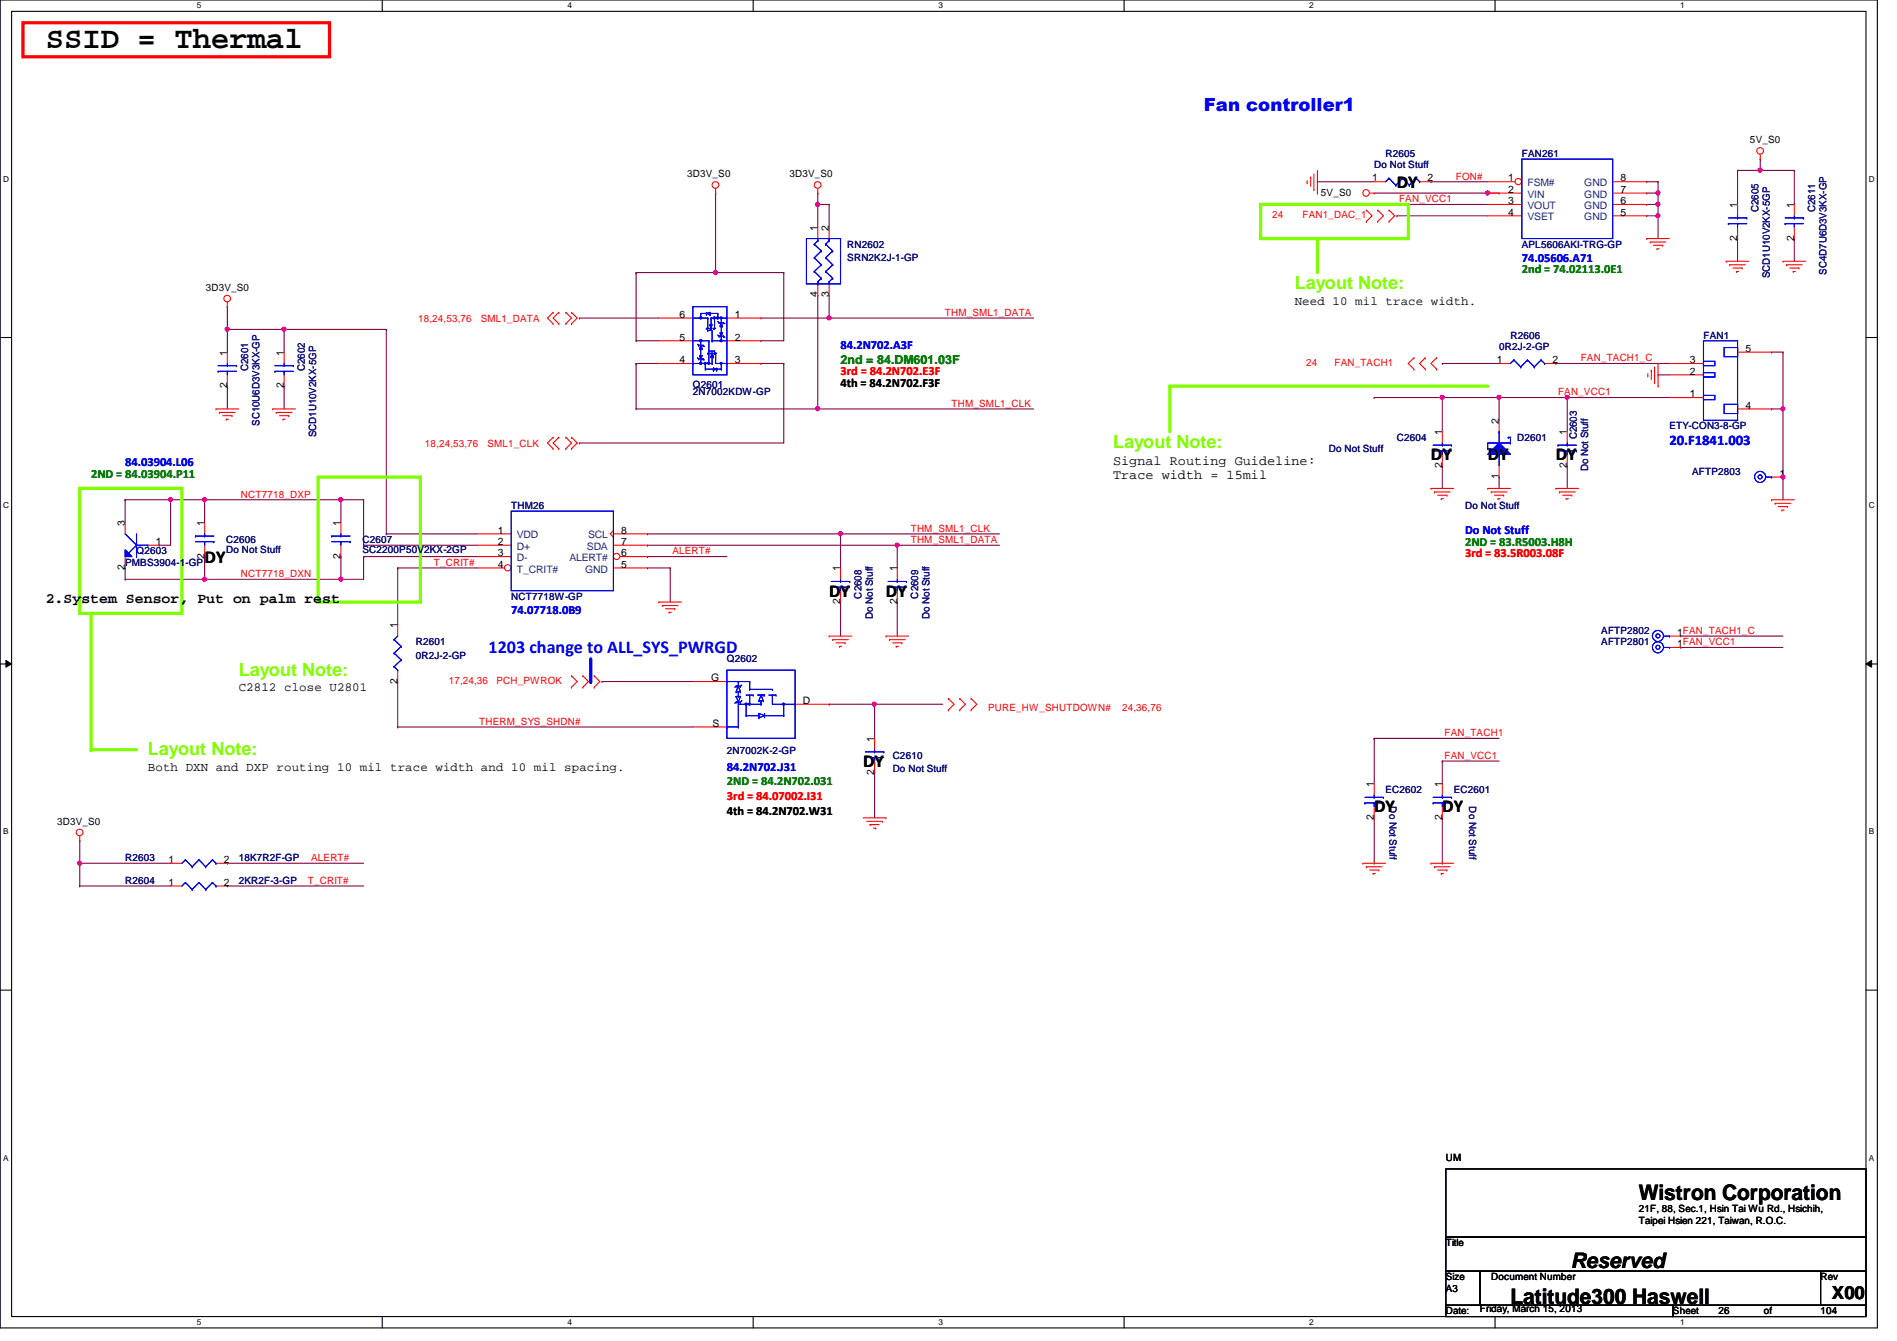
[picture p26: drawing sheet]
<svg xmlns="http://www.w3.org/2000/svg" width="297mm" height="210mm" viewBox="0 0 297 210" stroke-linecap="round" stroke-linejoin="round" font-family="sans-serif">
<defs><g id="words">
<text font-size="4.8" x="7.2" y="7.6">SSID = Thermal</text>
<g font-size="3.3">
<text x="256.6" y="187.9">Wistron Corporation</text>
<text x="246" y="198.5">Reserved</text>
<text x="236.5" y="204">Latitude300 Haswell</text>
</g>
<g font-size="2.8" fill="#00f">
<text x="188.5" y="17.4">Fan controller1</text>
<text x="76.5" y="102.3">1203 change to ALL_SYS_PWRGD</text>
</g>
<g font-size="2.8">
<text x="218.7" y="29.4">DY</text>
<text x="224.1" y="72.1">DY</text>
<text x="233" y="72.1">DY</text>
<text x="243.6" y="72.1">DY</text>
<text x="32" y="88.1">DY</text>
<text x="129.8" y="93.4">DY</text>
<text x="138.7" y="93.4">DY</text>
<text x="135.2" y="120.1">DY</text>
<text x="215.2" y="127.2">DY</text>
<text x="225.8" y="127.2">DY</text>
<text x="286.8" y="203.4">X00</text>
</g>
<g font-size="2.8" fill="#80ff00">
<text x="202.7" y="45.3">Layout Note:</text>
<text x="174.3" y="70.2">Layout Note:</text>
<text x="37.4" y="105.7">Layout Note:</text>
<text x="23.2" y="118.2">Layout Note:</text>
</g>
<text font-size="2.3" fill="#00f" x="261.4" y="69.7">20.F1841.003</text>
<text font-size="2.3" x="7.2" y="94.3">2.System Sensor, Put on palm rest</text>
<g font-size="2.1">
<text x="174.3" y="72.8">Signal Routing Guideline:</text>
<text x="174.3" y="75">Trace width = 15mil</text>
</g>
<g font-size="1.9" fill="#00f">
<text x="238.3" y="41">74.05606.A71</text>
<text x="131.6" y="54.7">84.2N702.A3F</text>
<text x="19.6" y="73">84.03904.L06</text>
<text x="229.4" y="83.7">Do Not Stuff</text>
<text x="80" y="96.1">74.07718.0B9</text>
<text x="113.8" y="120.6">84.2N702.J31</text>
</g>
<g font-size="1.9">
<text x="202.7" y="47.8">Need 10 mil trace width.</text>
<text x="131.6" y="60.5">4th = 84.2N702.F3F</text>
<text x="37.4" y="108.2">C2812 close U2801</text>
<text x="23.2" y="120.6">Both DXN and DXP routing 10 mil trace width and 10 mil spacing.</text>
<text x="113.8" y="127.6">4th = 84.2N702.W31</text>
</g>
<g font-size="1.9" fill="#008000">
<text x="238.3" y="42.8">2nd = 74.02113.0E1</text>
<text x="131.6" y="56.9">2nd = 84.DM601.03F</text>
<text x="14.3" y="74.8">2ND = 84.03904.P11</text>
<text x="229.4" y="85.4">2ND = 83.R5003.H8H</text>
<text x="113.8" y="122.9">2ND = 84.2N702.031</text>
</g>
<g font-size="1.9" fill="#f00">
<text x="131.6" y="58.8">3rd = 84.2N702.E3F</text>
<text x="229.4" y="87.2">3rd = 83.5R003.08F</text>
<text x="113.8" y="125.3">3rd = 84.07002.I31</text>
</g>
<g font-size="1.6">
<text x="274" y="22.4">5V_S0</text>
<text x="107.6" y="27.8">3D3V_S0</text>
<text x="123.6" y="27.8">3D3V_S0</text>
<text x="214.8" y="28.4">1</text>
<text x="223.5" y="28.4">2</text>
<text x="236.2" y="28.4">1</text>
<text x="253.7" y="28.4">8</text>
<text x="206.8" y="30.6">5V_S0</text>
<text x="236.2" y="30.2">2</text>
<text x="236.2" y="32">3</text>
<text x="236.2" y="33.7">4</text>
<text x="253.7" y="33.7">5</text>
<text x="253.7" y="32">6</text>
<text x="253.7" y="30.2">7</text>
<text x="272" y="32.6" transform="rotate(-90 272 32.6)">1</text>
<text x="280.9" y="32.6" transform="rotate(-90 280.9 32.6)">1</text>
<text x="128" y="36.1" transform="rotate(-90 128 36.1)">1</text>
<text x="129.8" y="36.1" transform="rotate(-90 129.8 36.1)">2</text>
<text x="272" y="37.7" transform="rotate(-90 272 37.7)">2</text>
<text x="280.9" y="37.7" transform="rotate(-90 280.9 37.7)">2</text>
<text x="32.2" y="45.6">3D3V_S0</text>
<text x="128" y="46.6" transform="rotate(-90 128 46.6)">4</text>
<text x="129.8" y="46.6" transform="rotate(-90 129.8 46.6)">3</text>
<text x="106.4" y="53.3">5</text>
<text x="106.4" y="49.7">6</text>
<text x="115.1" y="49.7">1</text>
<text x="115.1" y="53.3">2</text>
<text x="35.6" y="55.7" transform="rotate(-90 35.6 55.7)">1</text>
<text x="44.4" y="55.7" transform="rotate(-90 44.4 55.7)">1</text>
<text x="106.4" y="56.9">4</text>
<text x="115.1" y="56.9">3</text>
<text x="234.4" y="56.9">1</text>
<text x="243.1" y="56.9">2</text>
<text x="264.6" y="58.6">2</text>
<text x="264.6" y="56.9">3</text>
<text x="273.3" y="55.1">5</text>
<text x="35.6" y="60.8" transform="rotate(-90 35.6 60.8)">2</text>
<text x="44.4" y="60.8" transform="rotate(-90 44.4 60.8)">2</text>
<text x="264.6" y="62.2">1</text>
<text x="273.3" y="64">4</text>
<text x="225.8" y="68.1" transform="rotate(-90 225.8 68.1)">1</text>
<text x="234.7" y="66.3" transform="rotate(-90 234.7 66.3)">2</text>
<text x="245.4" y="68.1" transform="rotate(-90 245.4 68.1)">1</text>
<text x="225.8" y="73.2" transform="rotate(-90 225.8 73.2)">2</text>
<text x="234.7" y="75" transform="rotate(-90 234.7 75)">1</text>
<text x="245.4" y="73.2" transform="rotate(-90 245.4 73.2)">2</text>
<text x="278.6" y="74.6">1</text>
<text x="19.6" y="82.3" transform="rotate(-90 19.6 82.3)">3</text>
<text x="32" y="82.3" transform="rotate(-90 32 82.3)">1</text>
<text x="53.3" y="82.3" transform="rotate(-90 53.3 82.3)">1</text>
<text x="77.9" y="83.5">1</text>
<text x="97.3" y="83.5">8</text>
<text x="19.6" y="89.2" transform="rotate(-90 19.6 89.2)">2</text>
<text x="24.4" y="85.3">1</text>
<text x="32" y="87.5" transform="rotate(-90 32 87.5)">2</text>
<text x="53.3" y="87.5" transform="rotate(-90 53.3 87.5)">2</text>
<text x="77.9" y="85.3">2</text>
<text x="77.9" y="87.1">3</text>
<text x="77.9" y="88.9">4</text>
<text x="97.3" y="88.9">5</text>
<text x="97.3" y="87.1">6</text>
<text x="97.3" y="85.3">7</text>
<text x="131.6" y="89.5" transform="rotate(-90 131.6 89.5)">1</text>
<text x="140.5" y="89.5" transform="rotate(-90 140.5 89.5)">1</text>
<text x="131.6" y="94.6" transform="rotate(-90 131.6 94.6)">2</text>
<text x="140.5" y="94.6" transform="rotate(-90 140.5 94.6)">2</text>
<text x="62.2" y="98.3" transform="rotate(-90 62.2 98.3)">1</text>
<text x="262.6" y="99.5">1FAN_TACH1_C</text>
<text x="262.6" y="101.3">1FAN_VCC1</text>
<text x="62.2" y="107" transform="rotate(-90 62.2 107)">2</text>
<text x="111.3" y="106.6">G</text>
<text x="111.5" y="113.7">S</text>
<text x="125.7" y="110.2">D</text>
<text x="136.9" y="116.1" transform="rotate(-90 136.9 116.1)">1</text>
<text x="136.9" y="121.2" transform="rotate(-90 136.9 121.2)">2</text>
<text x="215.1" y="123.2" transform="rotate(-90 215.1 123.2)">1</text>
<text x="225.8" y="123.2" transform="rotate(-90 225.8 123.2)">1</text>
<text x="8.9" y="129.1">3D3V_S0</text>
<text x="215.1" y="128.4" transform="rotate(-90 215.1 128.4)">2</text>
<text x="225.8" y="128.4" transform="rotate(-90 225.8 128.4)">2</text>
<text x="26.4" y="135.1">1</text>
<text x="35" y="135.1">2</text>
<text x="26.4" y="138.6">1</text>
<text x="35" y="138.6">2</text>
<text x="226.4" y="181.7">UM</text>
<text x="256.6" y="189.7">21F, 88, Sec.1, Hsin Tai Wu Rd., Hsichih,</text>
<text x="256.6" y="191.6">Taipei Hsien 221, Taiwan, R.O.C.</text>
<text x="226.4" y="195.1">Title</text>
<text x="226.4" y="200.4">Size</text>
<text x="226.4" y="202.2">A3</text>
<text x="233.5" y="200.4">Document Number</text>
<text x="285.1" y="200.4">Rev</text>
<text x="226.4" y="205.7">Date:</text>
<text x="231.7" y="205.4">Friday, March 15, 2013</text>
<text x="262" y="205.7">Sheet</text>
<text x="269.1" y="205.7">26</text>
<text x="276.2" y="205.7">of</text>
<text x="285.1" y="205.7">104</text>
</g>
<g font-size="1.6" fill="#000080">
<text x="215.2" y="26.3">Do Not Stuff</text>
<text x="217" y="24.6">R2605</text>
<text x="238.3" y="24.6">FAN261</text>
<text x="275.3" y="33.2" transform="rotate(-90 275.3 33.2)">C2605</text>
<text x="284.2" y="33.2" transform="rotate(-90 284.2 33.2)">C2611</text>
<text x="132.7" y="38.8">RN2602</text>
<text x="132.7" y="40.9">SRN2K2J-1-GP</text>
<text x="238.3" y="38.8">APL5606AKI-TRG-GP</text>
<text x="277.1" y="43.6" transform="rotate(-90 277.1 43.6)">SCD1U10V2KX-5GP</text>
<text x="286" y="43" transform="rotate(-90 286 43)">SC4D7U6D3V3KX-GP</text>
<text x="236.5" y="53">R2606</text>
<text x="266.7" y="53">FAN1</text>
<text x="38.9" y="58.1" transform="rotate(-90 38.9 58.1)">C2601</text>
<text x="47.7" y="58.1" transform="rotate(-90 47.7 58.1)">C2602</text>
<text x="234.7" y="54.8">0R2J-2-GP</text>
<text x="108.5" y="60.7">Q2601</text>
<text x="108.5" y="61.9">2N7002KDW-GP</text>
<text x="40.6" y="66.7" transform="rotate(-90 40.6 66.7)">SC10U6D3V3KX-GP</text>
<text x="49.5" y="68.5" transform="rotate(-90 49.5 68.5)">SCD1U10V2KX-5GP</text>
<text x="208.1" y="70.8">Do Not Stuff</text>
<text x="218.7" y="69">C2604</text>
<text x="237.6" y="69">D2601</text>
<text x="246.9" y="68.8" transform="rotate(-90 246.9 68.8)">C2603</text>
<text x="261.4" y="67.2">ETY-CON3-8-GP</text>
<text x="248.7" y="73.8" transform="rotate(-90 248.7 73.8)">Do Not Stuff</text>
<text x="265" y="74.3">AFTP2803</text>
<text x="80" y="79.7">THM26</text>
<text x="229.4" y="79.7">Do Not Stuff</text>
<text x="19.6" y="88.6">PMBS3904-1-GP</text>
<text x="21.4" y="86.8">Q2603</text>
<text x="35.4" y="85">C2606</text>
<text x="35.4" y="86.6">Do Not Stuff</text>
<text x="56.8" y="85">C2607</text>
<text x="56.8" y="86.6">SC2200P50V2KX-2GP</text>
<text x="80" y="93.9">NCT7718W-GP</text>
<text x="134.9" y="93.7" transform="rotate(-90 134.9 93.7)">C2608</text>
<text x="143.8" y="93.7" transform="rotate(-90 143.8 93.7)">C2609</text>
<text x="65.1" y="101">R2601</text>
<text x="136.6" y="96.9" transform="rotate(-90 136.6 96.9)">Do Not Stuff</text>
<text x="145.5" y="96.9" transform="rotate(-90 145.5 96.9)">Do Not Stuff</text>
<text x="250.7" y="99.2">AFTP2802</text>
<text x="250.7" y="101">AFTP2801</text>
<text x="65.1" y="103.1">0R2J-2-GP</text>
<text x="113.8" y="103.7">Q2602</text>
<text x="113.8" y="118.1">2N7002K-2-GP</text>
<text x="139.8" y="118.8">C2610</text>
<text x="139.8" y="120.9">Do Not Stuff</text>
<text x="217" y="124.1">EC2602</text>
<text x="227.6" y="124.1">EC2601</text>
<text x="217.6" y="126.2" transform="rotate(90 217.6 126.2)">Do Not Stuff</text>
<text x="230" y="126.2" transform="rotate(90 230 126.2)">Do Not Stuff</text>
<text x="19.6" y="134.8">R2603</text>
<text x="37.4" y="134.8">18K7R2F-GP</text>
<text x="19.6" y="138.3">R2604</text>
<text x="37.4" y="138.3">2KR2F-3-GP</text>
</g>
<g font-size="1.6" fill="#f00">
<text x="228" y="28.1">FON#</text>
<text x="199.2" y="34.2">24</text>
<text x="204" y="34.2">FAN1_DAC_1</text>
<text x="219.1" y="31.7">FAN_VCC1</text>
<text x="65.5" y="50.3">18,24,53,76</text>
<text x="75.3" y="50.3">SML1_DATA</text>
<text x="148" y="49.4">THM_SML1_DATA</text>
<text x="204.5" y="57.3">24</text>
<text x="209" y="57.3">FAN_TACH1</text>
<text x="247.5" y="56.6">FAN_TACH1_C</text>
<text x="149" y="63.7">THM_SML1_CLK</text>
<text x="244" y="61.9">FAN_VCC1</text>
<text x="66.5" y="69.9">18,24,53,76</text>
<text x="76.3" y="69.9">SML1_CLK</text>
<text x="37.7" y="77.9">NCT7718_DXP</text>
<text x="142.6" y="83.2">THM_SML1_CLK</text>
<text x="67.9" y="88.6">T_CRIT#</text>
<text x="105.3" y="86.8">ALERT#</text>
<text x="142.6" y="85">THM_SML1_DATA</text>
<text x="37.7" y="90.3">NCT7718_DXN</text>
<text x="70.3" y="107.1">17,24,36</text>
<text x="77.7" y="107.1">PCH_PWROK</text>
<text x="75.1" y="113.5">THERM_SYS_SHDN#</text>
<text x="154.7" y="111.3">PURE_HW_SHUTDOWN#</text>
<text x="175.7" y="111.3">24,36,76</text>
<text x="226.2" y="115.2">FAN_TACH1</text>
<text x="226.2" y="118.8">FAN_VCC1</text>
<text x="48.7" y="134.8">ALERT#</text>
<text x="48.2" y="138.3">T_CRIT#</text>
</g>
<g font-size="1.6" fill="#004080">
<text x="239.2" y="29.2">FSM#</text>
<text x="248.1" y="29.2">GND</text>
<text x="239.2" y="30.9">VIN</text>
<text x="239.2" y="32.7">VOUT</text>
<text x="239.2" y="34.5">VSET</text>
<text x="248.1" y="34.5">GND</text>
<text x="248.1" y="32.7">GND</text>
<text x="248.1" y="30.9">GND</text>
<text x="80.9" y="84.3">VDD</text>
<text x="80.9" y="86.1">D+</text>
<text x="80.9" y="87.8">D-</text>
<text x="80.9" y="89.6">T_CRIT#</text>
<text x="89.2" y="87.8">ALERT#</text>
<text x="91.6" y="89.6">GND</text>
<text x="91.9" y="86.1">SDA</text>
<text x="92.1" y="84.3">SCL</text>
</g>
<g font-size="1.3">
<text x="30.8" y="1.3">5</text>
<text x="88.9" y="1.3">4</text>
<text x="146.9" y="1.3">3</text>
<text x="205" y="1.3">2</text>
<text x="263.1" y="1.3">1</text>
<text x=".5" y="28.4">D</text>
<text x="292.6" y="28.4">D</text>
<text x=".5" y="79.5">C</text>
<text x="292.6" y="79.5">C</text>
<text x=".5" y="130.6">B</text>
<text x="292.6" y="130.6">B</text>
<text x=".5" y="181.7">A</text>
<text x="292.6" y="181.7">A</text>
<text x="30.8" y="207.4">5</text>
<text x="88.9" y="207.4">4</text>
<text x="146.9" y="207.4">3</text>
<text x="205" y="207.4">2</text>
<text x="263.1" y="207.4">1</text>
</g>
</g></defs>
<path d="M0 0h294v207.9h-294zM1.8 1.8h290.4v204.3h-290.4z" fill="none" stroke="#000" stroke-width=".17"/>
<g fill="#fff">
<path d="M30.8 .2h.7v1.4h-.7z"/>
<path d="M30.8 206.2h.7v1.4h-.7z"/>
</g>
<path d="M59.9 0v1.8M59.9 206.1v1.8" fill="none" stroke="#000" stroke-width=".17"/>
<g fill="#fff">
<path d="M88.9 .2h.6v1.4h-.6z"/>
<path d="M88.9 206.2h.6v1.4h-.6z"/>
</g>
<path d="M117.9 0v1.8M117.9 206.1v1.8" fill="none" stroke="#000" stroke-width=".17"/>
<g fill="#fff">
<path d="M146.9 .2h.7v1.4h-.7z"/>
<path d="M146.9 206.2h.7v1.4h-.7z"/>
</g>
<path d="M176 0v1.8M176 206.1v1.8" fill="none" stroke="#000" stroke-width=".17"/>
<g fill="#fff">
<path d="M205 .2h.7v1.4h-.7z"/>
<path d="M205 206.2h.7v1.4h-.7z"/>
</g>
<path d="M234.1 0v1.8M234.1 206.1v1.8" fill="none" stroke="#000" stroke-width=".17"/>
<g fill="#fff">
<path d="M263.1 .2h.7v1.4h-.7z"/>
<path d="M263.1 206.2h.7v1.4h-.7z"/>
<path d="M.5 27.3h.9v1.4h-.9z"/>
<path d="M292.6 27.3h.9v1.4h-.9z"/>
<path d="M.5 78.4h.9v1.4h-.9z"/>
<path d="M292.6 78.4h.9v1.4h-.9z"/>
</g>
<path d="M0 52.8h1.8M292.2 52.8h1.8" fill="none" stroke="#000" stroke-width=".17"/>
<g fill="#fff">
<path d="M.5 129.5h.8v1.4h-.8z"/>
<path d="M292.6 129.5h.9v1.4h-.9z"/>
</g>
<path d="M0 103.9h1.8M292.2 103.9h1.8" fill="none" stroke="#000" stroke-width=".17"/>
<path d="M.9 103.4l.9 .5-.9 .5zM292.2 103.9l.9-.5v1z" fill="#000"/>
<path d="M.9 103.4l.9 .5-.9 .5zM292.2 103.9l.9-.5v1z" fill="none" stroke="#000" stroke-width=".16"/>
<g fill="#fff">
<path d="M.5 180.5h.8v1.4h-.8z"/>
<path d="M292.6 180.5h.9v1.4h-.9z"/>
</g>
<path d="M0 155h1.8M292.2 155h1.8" fill="none" stroke="#000" stroke-width=".17"/>
<path d="M119.2 49.8h.1M128.1 46.2h.1M128.1 46.2v17.8h-28.5M129.8 46.2h.1M129.8 46.2v3.6h-10.6M99.6 64h.1M131.6 94.2h.1M131.6 94.2v5.4M140.5 85.3h.1M140.5 85.3h16" fill="none" stroke="#800040" stroke-width=".17"/>
<circle cx="140.5" cy="85.3" r=".32" fill="#f0f"/>
<circle cx="140.5" cy="85.3" r=".32" fill="none" stroke="#f0f" stroke-width=".17"/>
<path d="M206.3 28.4h.1M206.3 28.4h8.9M217 32h.1M217 32h16M224.1 28.4h.1M224.1 28.4h8.9M257.8 32h.1M257.8 32h1.8M259.6 33.8h.1M259.6 33.8v3.5M101.4 83.6h.1M101.4 83.6h30.2" fill="none" stroke="#800040" stroke-width=".17"/>
<circle cx="259.6" cy="33.8" r=".32" fill="#f0f"/>
<circle cx="259.6" cy="33.8" r=".32" fill="none" stroke="#f0f" stroke-width=".17"/>
<path d="M257.8 33.8h.1M259.6 32h.1M259.6 32v1.8h-1.8" fill="none" stroke="#800040" stroke-width=".17"/>
<circle cx="259.6" cy="32" r=".32" fill="#f0f"/>
<circle cx="259.6" cy="32" r=".32" fill="none" stroke="#f0f" stroke-width=".17"/>
<path d="M218.7 33.8h.1M218.7 33.8h14.3M259.6 28.4h.1M259.6 30.2h.1M259.6 28.4v3.6" fill="none" stroke="#800040" stroke-width=".17"/>
<circle cx="259.6" cy="30.2" r=".32" fill="#f0f"/>
<circle cx="259.6" cy="30.2" r=".32" fill="none" stroke="#f0f" stroke-width=".17"/>
<path d="M257.8 28.4h.1M257.8 30.2h.1M257.8 28.4h1.8M257.8 30.2h1.8M136.9 110.2h.1M136.9 110.2v5.4M136.9 120.9h.1M136.9 120.9v7.1" fill="none" stroke="#800040" stroke-width=".17"/>
<circle cx="136.9" cy="110.2" r=".32" fill="#f0f"/>
<circle cx="136.9" cy="110.2" r=".32" fill="none" stroke="#f0f" stroke-width=".17"/>
<g fill="none" stroke="#800040" stroke-width=".17">
<path d="M128.1 32h.1M128.1 32v3.6M272.1 26.7h.1M275.6 24.9h.1M275.6 24.9v1.8h-3.5M44.5 51.6h.1M44.5 51.6v3.5M35.6 60.5h.1M35.6 60.5v3.5M19.6 90.7h.1M19.6 90.7h12.4M56.9 87.1h.1"/>
<path d="M56.9 87.1h17.8M101.4 88.9h.1M101.4 88.9h3.5M131.6 83.6h.1M131.6 83.6h24.9M140.5 85.3h.1M140.5 85.3v3.6M129.8 110.2h.1M129.8 110.2h17.8M136.9 110.2h.1M12.5 131.6h.1M12.5 131.6v3.5"/>
<path d="M35.6 138.7h.1M35.6 138.7h21.3"/>
</g>
<circle cx="131.6" cy="83.5" r=".32" fill="#f0f"/>
<circle cx="131.6" cy="83.5" r=".32" fill="none" stroke="#f0f" stroke-width=".17"/>
<path d="M32 78.2h.1M32 78.2h21.4M44.5 60.5h.1M44.5 60.5v3.5M104.9 88.9h.1M104.9 88.9v5.3M131.6 83.6h.1M131.6 83.6v5.3" fill="none" stroke="#800040" stroke-width=".17"/>
<circle cx="32" cy="78.2" r=".32" fill="#f0f"/>
<circle cx="32" cy="78.2" r=".32" fill="none" stroke="#f0f" stroke-width=".17"/>
<g fill="none" stroke="#800040" stroke-width=".17">
<path d="M35.6 51.6h.1M35.6 51.6h8.9M60.5 51.6h.1M60.5 51.6v32M53.4 90.7h.1M56.9 85.3h.1M56.9 87.1h.1M56.9 85.3h17.8M56.9 87.1v3.6h-3.5M60.5 83.6h.1M60.5 83.6h14.2M62.3 88.9h.1"/>
<path d="M62.3 88.9h12.4M101.4 87.1h.1M101.4 87.1h12.4M12.5 135.1h.1M12.5 135.1h14.2"/>
</g>
<circle cx="35.6" cy="51.5" r=".32" fill="#f0f"/>
<circle cx="35.6" cy="51.5" r=".32" fill="none" stroke="#f0f" stroke-width=".17"/>
<path d="M12.5 138.7h.1M12.5 135.1h.1M12.5 138.7h14.2M12.5 135.1v3.6" fill="none" stroke="#800040" stroke-width=".17"/>
<circle cx="12.5" cy="135.1" r=".32" fill="#f0f"/>
<circle cx="12.5" cy="135.1" r=".32" fill="none" stroke="#f0f" stroke-width=".17"/>
<path d="M26.7 78.2h.1M26.7 78.2h5.3M26.7 78.2v7.1M35.6 135.1h.1M35.6 135.1h21.3" fill="none" stroke="#800040" stroke-width=".17"/>
<circle cx="26.7" cy="78.2" r=".32" fill="#f0f"/>
<circle cx="26.7" cy="78.2" r=".32" fill="none" stroke="#f0f" stroke-width=".17"/>
<path d="M32 78.2h.1M32 78.2v3.6M53.4 78.2h.1M53.4 78.2h3.5M24.9 85.3h.1M24.9 85.3h1.8" fill="none" stroke="#800040" stroke-width=".17"/>
<circle cx="53.4" cy="78.2" r=".32" fill="#f0f"/>
<circle cx="53.4" cy="78.2" r=".32" fill="none" stroke="#f0f" stroke-width=".17"/>
<path d="M35.6 51.6h.1M35.6 51.6v3.5M53.4 78.2h.1M53.4 78.2v3.6M56.9 78.2h.1M56.9 78.2v7.1M32 90.7h.1M32 90.7h21.4" fill="none" stroke="#800040" stroke-width=".17"/>
<circle cx="32" cy="90.7" r=".32" fill="#f0f"/>
<circle cx="32" cy="90.7" r=".32" fill="none" stroke="#f0f" stroke-width=".17"/>
<path d="M53.4 87.1h.1M53.4 87.1v3.6" fill="none" stroke="#800040" stroke-width=".17"/>
<circle cx="53.4" cy="90.7" r=".32" fill="#f0f"/>
<circle cx="53.4" cy="90.7" r=".32" fill="none" stroke="#f0f" stroke-width=".17"/>
<g fill="none" stroke="#800040" stroke-width=".17">
<path d="M128.1 32h.1M128.1 32h1.7M35.6 48h.1M35.6 48v3.6M19.6 78.2h.1M19.6 78.2h7.1M19.6 78.2v3.6M19.6 88.9h.1M19.6 88.9v1.8M32 87.1h.1M32 87.1v3.6M140.5 94.2h.1"/>
<path d="M140.5 94.2v5.4"/>
</g>
<circle cx="128" cy="32" r=".32" fill="#f0f"/>
<circle cx="128" cy="32" r=".32" fill="none" stroke="#f0f" stroke-width=".17"/>
<g fill="none" stroke="#800040" stroke-width=".17">
<path d="M128.1 30.2h.1M128.1 30.2v1.8M129.8 32h.1M129.8 32v3.6M90.7 49.8h.1M90.7 49.8h12.5M99.6 42.7h.1M99.6 42.7h12.5M225.8 72.9h.1M225.8 62.2h.1M225.8 62.2v5.4M225.8 72.9v3.6"/>
<path d="M225.8 62.2h8.9M234.7 74.7h.1M234.7 62.2h.1M234.7 62.2v3.6M234.7 74.7v1.8M245.4 72.9h.1M245.4 62.2h.1M245.4 62.2v5.4M245.4 72.9v3.6M245.4 62.2h16M62.3 88.9h.1M62.3 88.9v8.9"/>
<path d="M101.4 85.3h.1M101.4 85.3h39.1M62.3 106.7h.1M62.3 106.7v7.1"/>
</g>
<circle cx="245.4" cy="62.2" r=".32" fill="#f0f"/>
<circle cx="245.4" cy="62.2" r=".32" fill="none" stroke="#f0f" stroke-width=".17"/>
<path d="M215.2 62.2h.1M215.2 62.2h10.6" fill="none" stroke="#800040" stroke-width=".17"/>
<circle cx="225.8" cy="62.2" r=".32" fill="#f0f"/>
<circle cx="225.8" cy="62.2" r=".32" fill="none" stroke="#f0f" stroke-width=".17"/>
<path d="M112.1 42.7h.1M112.1 42.7h10.6M62.3 113.8h.1M62.3 113.8h46.2M94.3 106.7h.1M94.3 106.7h14.2" fill="none" stroke="#800040" stroke-width=".17"/>
<circle cx="112" cy="42.6" r=".32" fill="#f0f"/>
<circle cx="112" cy="42.6" r=".32" fill="none" stroke="#f0f" stroke-width=".17"/>
<path d="M129.8 49.8h.1M129.8 49.8h32" fill="none" stroke="#800040" stroke-width=".17"/>
<circle cx="129.8" cy="49.8" r=".32" fill="#f0f"/>
<circle cx="129.8" cy="49.8" r=".32" fill="none" stroke="#f0f" stroke-width=".17"/>
<g fill="none" stroke="#800040" stroke-width=".17">
<path d="M112.1 30.2h.1M112.1 30.2v12.5M44.5 51.6h.1M44.5 51.6h16M99.6 42.7h.1M99.6 53.3h.1M99.6 56.9h.1M99.6 42.7v10.6M99.6 56.9v7.1M99.6 53.3h3.6M99.6 56.9h3.6M119.2 53.3h.1"/>
<path d="M119.2 56.9h.1M119.2 56.9h3.5M122.7 42.7h.1M122.7 56.9h.1M122.7 42.7v10.6h-3.5M122.7 56.9v12.4h-32M90.7 69.3h.1"/>
</g>
<circle cx="44.5" cy="51.5" r=".32" fill="#f0f"/>
<circle cx="44.5" cy="51.5" r=".32" fill="none" stroke="#f0f" stroke-width=".17"/>
<path d="M275.6 26.7h.1M275.6 26.7h5.4M281 37.3h.1M281 26.7h.1M281 26.7v5.3M281 37.3v3.6" fill="none" stroke="#800040" stroke-width=".17"/>
<circle cx="275.6" cy="26.6" r=".32" fill="#f0f"/>
<circle cx="275.6" cy="26.6" r=".32" fill="none" stroke="#f0f" stroke-width=".17"/>
<path d="M272.1 37.3h.1M272.1 26.7h.1M272.1 26.7v5.3M272.1 37.3v3.6M128.1 64h.1M128.1 64h33.7" fill="none" stroke="#800040" stroke-width=".17"/>
<circle cx="128" cy="64" r=".32" fill="#f0f"/>
<circle cx="128" cy="64" r=".32" fill="none" stroke="#f0f" stroke-width=".17"/>
<path d="M215.2 30.2h17.8M233 30.2h.1M225.8 56.9h.1M225.8 56.9h8.9" fill="none" stroke="#800040" stroke-width=".17"/>
<circle cx="232.9" cy="30.2" r=".32" fill="#f0f"/>
<circle cx="232.9" cy="30.2" r=".32" fill="none" stroke="#f0f" stroke-width=".17"/>
<g fill="none" stroke="#800040" stroke-width=".17">
<path d="M233 30.2h1.7M234.7 30.2h.1M243.6 56.9h.1M243.6 56.9h17.8M277.4 55.1h.1M277.4 55.1h1.8M279.2 55.1h.1M279.2 55.1v8.9h-1.8M277.4 64h.1M279.2 74.7h.1M279.2 74.7v3.5M263.2 99.6h.1"/>
<path d="M263.2 99.6h16M215.2 115.6h.1M215.2 115.6v7.1M215.2 115.6h19.5M225.8 119.1h.1M225.8 119.1v3.6M225.8 119.1h8.9M263.2 101.3h.1M263.2 101.3h16M215.2 135.1h.1M215.2 128v7.1M225.8 135.1h.1"/>
<path d="M225.8 128v7.1"/>
</g>
<circle cx="279.2" cy="74.6" r=".32" fill="#f0f"/>
<circle cx="279.2" cy="74.6" r=".32" fill="none" stroke="#f0f" stroke-width=".17"/>
<path d="M259.6 58.7h.1M259.6 58.7h1.8M279.2 64h.1M279.2 64v10.7" fill="none" stroke="#800040" stroke-width=".17"/>
<circle cx="279.2" cy="64" r=".32" fill="#f0f"/>
<circle cx="279.2" cy="64" r=".32" fill="none" stroke="#f0f" stroke-width=".17"/>
<path d="M234.7 62.2h.1M234.7 62.2h10.7" fill="none" stroke="#800040" stroke-width=".17"/>
<circle cx="234.7" cy="62.2" r=".32" fill="#f0f"/>
<circle cx="234.7" cy="62.2" r=".32" fill="none" stroke="#f0f" stroke-width=".17"/>
<g fill="none" stroke="#f00" stroke-width=".17">
<path d="M112.1 30.2h.1M112.1 29.5v.7M128.1 30.2h.1M128.1 29.5v.7M204.7 28.6h.1M204.7 28.3v.3M205.2 27.7h.1M205.2 27.7v1.5M205.7 29.7h.1M205.7 27.2v2.5M206.3 30.2h.1M206.3 26.7v3.5"/>
<path d="M213.9 32.9h.1M213.9 34.7h.1M213.9 32.9l.9 .9-.9 .9M214.5 30.2h.7M215.2 30.2h.1M215.7 34.7h.1M215.7 32.9h.1M215.7 32.9l.9 .9-.9 .9M217.5 32.9h.1M217.5 34.7h.1M217.5 32.9l.9 .9-.9 .9M257.8 37.3h.1"/>
<path d="M257.8 37.3h3.6M258.4 37.9h.1M258.4 37.9h2.5M258.9 38.4h1.4M259.5 38.9h.1M259.5 38.9h.3M260.3 38.4h.1M275.6 24.9h.1M275.6 24.2v.7M35.6 48h.1M35.6 47.3v.7M86.6 50.7h.1"/>
<path d="M86.6 48.9h.1M86.6 48.9l-.9 .9 .9 .9M87.5 48.9h.1M87.5 50.7h.1M87.5 48.9l-.9 .9 .9 .9M88.6 50.7h.1M88.6 48.9h.1M88.6 48.9l.9 .9-.9 .9M89.5 50.7h.1M89.5 48.9h.1M89.5 48.9l.9 .9-.9 .9M221.4 57.8h.1"/>
<path d="M221.4 56h.1M221.4 56l-.9 .9 .9 .9M223.2 56h.1M223.2 57.8h.1M223.2 56l-.9 .9 .9 .9M225 57.8h.1M225 56h.1M225 56l-.9 .9 .9 .9M258 58.8h.1M258 58.5v.3M258.6 58h.1M258.6 58v1.4"/>
<path d="M259.1 59.9h.1M259.1 57.4v2.5M259.6 56.9v3.6M270.3 40.9h.1M270.3 40.9h3.6M270.8 41.4h.1M270.8 41.4h2.5M271.4 42h1.4M271.9 42.5h.1M271.9 42.5h.3M272.8 42h.1M279.2 40.9h.1"/>
<path d="M279.2 40.9h3.5M279.7 41.4h.1M279.7 41.4h2.5M280.2 42h1.5M280.8 42.5h.1M280.8 42.5h.3M281.7 42h.1M33.8 64h.1M33.8 64h3.6M34.4 64.6h.1M34.4 64.6h2.4M34.9 65.1h1.4"/>
<path d="M35.4 65.6h.1M35.4 65.6h.4M36.3 65.1h.1M42.7 64h.1M42.7 64h3.6M43.3 64.6h.1M43.3 64.6h2.4M43.8 65.1h1.4M44.3 65.6h.1M44.3 65.6h.4M45.2 65.1h.1M86.6 70.2h.1"/>
<path d="M86.6 68.5h.1M86.6 68.5l-.9 .8 .9 .9M87.5 68.5h.1M87.5 70.2h.1M87.5 68.5l-.9 .8 .9 .9M88.6 70.2h.1M88.6 68.5h.1M88.6 68.5l.9 .8-.9 .9M89.5 70.2h.1M89.5 68.5h.1M89.5 68.5l.9 .8-.9 .9M224.1 76.5h.1"/>
<path d="M224.1 76.5h3.5M224.6 77h.1M224.6 77h2.5M225.1 77.5h1.5M225.7 78.1h.1M225.7 78.1h.3M226.6 77.5h.1M233 76.5h.1M233 76.5h3.5M233.5 77h.1M233.5 77h2.5M234 77.5h1.5"/>
<path d="M234.6 78.1h.1M234.6 78.1h.3M235.5 77.5h.1M243.6 76.5h.1M243.6 76.5h3.6M244.2 77h.1M244.2 77h2.4M244.7 77.5h1.4M245.2 78.1h.1M245.2 78.1h.4M246.1 77.5h.1M259.6 60.5h.1"/>
<path d="M277.4 78.2h.1M277.4 78.2h3.6M278 78.8h.1M278 78.8h2.4M278.5 79.3h1.4M279 79.8h.1M279 79.8h.4M279.9 79.3h.1M103.2 94.2h.1M103.2 94.2h3.5M103.7 94.8h.1M103.7 94.8h2.5"/>
<path d="M104.2 95.3h1.5M104.8 95.8h.1M104.8 95.8h.3M105.7 95.3h.1M129.8 99.6h.1M129.8 99.6h3.6M138.7 99.6h.1M138.7 99.6h3.6M89.5 105.8h.1M89.5 107.6h.1M89.5 105.8l.9 .9-.9 .9M91.3 107.6h.1"/>
<path d="M91.3 105.8h.1M91.3 105.8l.9 .9-.9 .9M93 105.8h.1M93 107.6h.1M93 105.8l.9 .9-.9 .9M130.4 100.1h.1M130.4 100.1h2.4M130.9 100.6h1.4M131.4 101.2h.1M131.4 101.2h.4M132.3 100.6h.1M139.3 100.1h.1"/>
<path d="M139.3 100.1h2.4M139.8 100.6h1.4M140.3 101.2h.1M140.3 101.2h.4M141.2 100.6h.1M148.5 109.3h.1M148.5 111.1h.1M148.5 109.3l.9 .9-.9 .9M150.3 111.1h.1M150.3 109.3h.1M150.3 109.3l.9 .9-.9 .9M152.1 109.3h.1"/>
<path d="M152.1 111.1h.1M152.1 109.3l.8 .9-.8 .9M12.5 131.6h.1M12.5 130.9v.7M135.2 128h3.5M135.7 128.6h2.5M136.2 129.1h.1M136.2 129.1h1.5M136.8 129.6h.3M137.1 129.6h.1M138.2 128.6h.1M138.7 128h.1"/>
<path d="M213.4 135.1h.1M213.4 135.1h3.6M213.9 135.7h.1M213.9 135.7h2.5M214.5 136.2h1.4M215 136.7h.1M215 136.7h.3M215.9 136.2h.1M224.1 135.1h.1M224.1 135.1h3.5M224.6 135.7h.1M224.6 135.7h2.5"/>
<path d="M225.1 136.2h1.5M225.7 136.7h.1M225.7 136.7h.3M226.6 136.2h.1"/>
<circle cx="112" cy="29" r=".52"/>
<circle cx="128" cy="29" r=".52"/>
<circle cx="213.9" cy="30.2" r=".52"/>
<circle cx="275.6" cy="23.6" r=".52"/>
<circle cx="35.6" cy="46.7" r=".52"/>
<circle cx="12.5" cy="130.3" r=".52"/>
</g>
<path d="M226.4 183h65.8v10.6h-65.8zM226.4 193.6h65.8v5.4h-65.8zM226.4 199h5.3v5.3h-5.3zM231.7 199h53.4v5.3h-53.4zM285.1 199h7.1v5.3h-7.1zM226.4 204.3h35.6v1.8h-35.6zM262 204.3h30.2v1.8h-30.2z" fill="none" stroke="#000" stroke-width=".17"/>
<path d="M14.3 96v21.3" fill="none" stroke="#80ff00" stroke-width=".51"/>
<circle cx="14.3" cy="96" r=".25" fill="#80ff00"/>
<path d="M14.3 117.3h7.1" fill="none" stroke="#80ff00" stroke-width=".51"/>
<circle cx="14.3" cy="117.3" r=".25" fill="#80ff00"/>
<path d="M197.4 32h23.1v5.3h-23.1zM206.3 37.3v5.4M12.5 76.5h16v19.5h-16z" fill="none" stroke="#80ff00" stroke-width=".51"/>
<circle cx="206.3" cy="37.3" r=".25" fill="#80ff00"/>
<path d="M49.8 74.7h16v19.5h-16z" fill="none" stroke="#80ff00" stroke-width=".51"/>
<path d="M92.5 103.1v3.6" fill="none" stroke="#00f" stroke-width=".51"/>
<circle cx="92.5" cy="106.7" r=".25" fill="#00f"/>
<path d="M183.2 60.5h49.8" fill="none" stroke="#80ff00" stroke-width=".51"/>
<circle cx="183.2" cy="60.5" r=".25" fill="#80ff00"/>
<path d="M183.2 60.5v7.1" fill="none" stroke="#80ff00" stroke-width=".51"/>
<circle cx="183.2" cy="60.5" r=".25" fill="#80ff00"/>
<path d="M3.6 3.6h48v5.3h-48z" fill="none" stroke="#f00" stroke-width=".51"/>
<circle cx="237.8" cy="28.4" r=".5" fill="#fff"/>
<g fill="none" stroke="#f00" stroke-width=".17">
<path d="M233 28.4h4.2M233 30.2h5.3M233 32h5.3M233 33.8h5.3M252.5 28.4h5.3M252.5 30.2h5.3M252.5 32h5.3M252.5 33.8h5.3M108.5 106.7h5.3M108.5 113.8h5.3M124.5 110.2h5.3"/>
<circle cx="237.8" cy="28.4" r=".5"/>
</g>
<g fill="none" stroke="#00f" stroke-width=".17">
<path d="M238.3 24.9h14.2v12.4h-14.2zM113.8 113.8h.1M113.8 106.7h3.6M113.8 113.8h1.8M115.3 107.4h.1M115.3 108.3h.1M115.3 109h.1M115.3 109.9h.1M115.3 107.4h.6M115.3 107.4l-.2 .2M115.3 108.3h.6M115.3 109l.3 .9"/>
<path d="M115.3 109h.6M115.3 109.9l-.2 .2M115.3 109.9h.6M115.6 106.7h.1M115.6 107.4h.1M115.6 109.9h.1M115.6 109h.1M115.6 113.8h.1M115.6 106.7v.7M115.6 108.3v.7M115.6 109.9v3.9M115.6 107.4l-.3 .9"/>
<path d="M115.6 107.4l.3 .9M115.6 110.2h3.6M115.9 107.4h.1M115.9 108.3h.1M115.9 109h.1M115.9 109.9h.1M115.9 109l-.3 .9M116.2 107.2l-.3 .2M116.2 109.7l-.3 .2M117.4 106.7h.1M117.4 107.9h.1M117.4 106.7v1.2"/>
<path d="M117.4 107.9h3.5M119.2 110.2h.1M120.9 107.9h.1"/>
</g>
<path d="M117.2 110.1h.3v.2h-.3z" fill-rule="evenodd" fill="#00f"/>
<path d="M116.8 108.8h1.1M117.2 110.1h.3v.2h-.3zM117.4 108.8h.1M117.4 108.8v1.4M117.9 108.8h.1" fill="none" stroke="#00f" stroke-width=".17"/>
<path d="M116.7 110.1h.3v.2h-.3z" fill-rule="evenodd" fill="#00f"/>
<g fill="none" stroke="#00f" stroke-width=".17">
<path d="M116.7 110.1h.3v.2h-.3zM116.8 112h.1M116.8 110.4v1.6M116.8 112h2M118.6 108.8h1.1M118.8 109.7h.1M118.8 112h.1M118.8 112.4h.1M118.8 111.7h.1M118.8 111.7v.7M118.8 111.7l.9 .3M119.2 109.7h.1"/>
<path d="M119.2 108.8h.1M119.2 109.7v.5M119.2 108.8l.3 .9M119.2 108.8l-.4 .9M119.5 108.8h.1M119.7 108.8h.1M119.7 112h.1M119.7 111.7h.1M119.7 112h3M119.7 112l-.9 .4M119.7 111.7v.7M120.4 108.8h1.1"/>
<path d="M120.9 108.8h.1M120.9 108.8v1.4h3.6M121.5 108.8h.1M122.7 112h.1M122.7 110.2h.1M122.7 110.2v1.8M124.5 110.2h.1"/>
</g>
<path d="M122.6 110.1h.2v.2h-.2z" fill-rule="evenodd" fill="#00f"/>
<g fill="none" stroke="#00f" stroke-width=".17">
<path d="M113.8 104.9h10.7v10.7h-10.7zM113.8 113.8h.1M113.8 106.7h3.6M113.8 113.8h1.8M115.3 107.4h.1M115.3 108.3h.1M115.3 109h.1M115.3 109.9h.1M115.3 107.4h.6M115.3 107.4l-.2 .2M115.3 108.3h.6M115.3 109l.3 .9"/>
<path d="M115.3 109h.6M115.3 109.9l-.2 .2M115.3 109.9h.6M115.6 106.7h.1M115.6 107.4h.1M115.6 109.9h.1M115.6 109h.1M115.6 113.8h.1M115.6 106.7v.7M115.6 108.3v.7M115.6 109.9v3.9M115.6 107.4l-.3 .9"/>
<path d="M115.6 107.4l.3 .9M115.6 110.2h3.6M115.9 107.4h.1M115.9 108.3h.1M115.9 109h.1M115.9 109.9h.1M115.9 109l-.3 .9M116.2 107.2l-.3 .2M116.2 109.7l-.3 .2M117.4 106.7h.1M117.4 107.9h.1M117.4 106.7v1.2"/>
<path d="M117.4 107.9h3.5M118.8 109.7h.7M119.2 110.2h.1M119.5 109.7h.1M120.9 107.9h.1M122.6 110.1h.2v.2h-.2z"/>
</g>
<path d="M117.2 110.1h.3v.2h-.3z" fill-rule="evenodd" fill="#00f"/>
<path d="M116.8 108.8h1.1M117.2 110.1h.3v.2h-.3zM117.4 108.8h.1M117.4 108.8v1.4M117.9 108.8h.1" fill="none" stroke="#00f" stroke-width=".17"/>
<path d="M116.7 110.1h.3v.2h-.3z" fill-rule="evenodd" fill="#00f"/>
<g fill="none" stroke="#00f" stroke-width=".17">
<path d="M116.7 110.1h.3v.2h-.3zM116.8 112h.1M116.8 110.4v1.6M116.8 112h2M118.6 108.8h1.1M118.8 109.7h.1M118.8 112h.1M118.8 112.4h.1M118.8 111.7h.1M118.8 111.7v.7M118.8 111.7l.9 .3M119.2 109.7h.1"/>
<path d="M119.2 108.8h.1M119.2 109.7v.5M119.2 108.8l.3 .9M119.2 108.8l-.4 .9M119.5 108.8h.1M119.7 108.8h.1M119.7 112h.1M119.7 111.7h.1M119.7 112h3M119.7 112l-.9 .4M119.7 111.7v.7M120.4 108.8h1.1"/>
<path d="M120.9 108.8h.1M120.9 108.8v1.4h3.6M121.5 108.8h.1M122.7 112h.1M122.7 110.2h.1M122.7 110.2v1.8M124.5 110.2h.1"/>
</g>
<path d="M122.6 110.1h.2v.2h-.2z" fill-rule="evenodd" fill="#00f"/>
<g fill="none" stroke="#00f" stroke-width=".17">
<path d="M217.5 27.9h.1M217.5 27.9l-.5 .5M217.5 27.9l1.1 1.1M218.6 29h.1M219.6 27.9h.1M219.6 27.9l-1 1.1M219.6 27.9l1.1 1.1M220.7 29h.1M221.7 27.9h.1M221.7 27.9l-1 1.1M221.7 27.9l.6 .5M222.3 28.4h.1"/>
<path d="M270.6 35h.1M270.6 34.1h2.9M270.6 35h2.9M272.1 34.1h.1M272.1 35h.1M272.1 33.8v.3M272.1 35v.6M273.5 34.1h.1M43 58.1h.1M43 57.2h2.9M43 58.1h2.9M44.5 57.2h.1"/>
<path d="M44.5 58.1h.1M44.5 56.9v.3M44.5 58.1v.6M45.9 57.2h.1M266.7 58.3h1.8v.7h-1.8zM266.7 56.6h1.8v.6h-1.8zM266.7 53.3h5.4v12.5h-5.4zM270 54.4h2.1v1.4h-2.1zM266.7 61.9h1.8v.7h-1.8zM270 63.3h2.1v1.4h-2.1zM276.5 74.7h.9M277.4 74.7h.1"/>
<path d="M51.9 83.9h.1M51.9 83.9h2.9M51.9 84.8h2.9M53.4 83.9h.1M53.4 84.8h.1M53.4 83.6v.3M53.4 84.8v.5M54.8 84.8h.1M260.5 99.6h.9M261.4 99.6h.1M113.8 104.9h10.7v10.7h-10.7zM118.8 109.7h.7"/>
<path d="M119.5 109.7h.1M122.6 110.1h.2v.2h-.2zM260.5 101.3h.9M261.4 101.3h.1M29 138.1h.1M29 138.1l-.5 .6M29 138.1l1.1 1.1M30.1 139.2h.1M31.2 138.1h.1M31.2 138.1l-1.1 1.1M31.2 138.1l1 1.1M32.2 139.2h.1"/>
<path d="M33.3 138.1h.1M33.3 138.1l-1.1 1.1M33.3 138.1l.5 .6M33.8 138.7h.1"/>
<circle cx="275.6" cy="74.6" r=".32"/>
<circle cx="275.6" cy="74.6" r=".87"/>
<circle cx="259.6" cy="99.5" r=".32"/>
<circle cx="259.6" cy="99.5" r=".87"/>
<circle cx="259.6" cy="101.3" r=".32"/>
<circle cx="259.6" cy="101.3" r=".87"/>
</g>
<g fill="none" stroke="#f00" stroke-width=".17">
<path d="M215.2 28.4h1.8M222.3 28.4h1.8M272.1 32v1.8M272.1 35.6v1.7M44.5 55.1v1.8M44.5 58.7v1.8M261.4 58.7h5.3M261.4 56.9h5.3M272.1 55.1h5.3M261.4 62.2h5.3M272.1 64h5.3M277.4 74.7h1.8"/>
<path d="M53.4 81.8v1.8M53.4 85.3v1.8M74.7 83.6h5.3M74.7 85.3h5.3M74.7 87.1h5.3M261.4 99.6h1.8M261.4 101.3h1.8M26.7 138.7h1.8M33.8 138.7h1.8"/>
</g>
<circle cx="79.5" cy="88.9" r=".5" fill="#fff"/>
<g fill="none" stroke="#f00" stroke-width=".17">
<path d="M74.7 88.9h4.3M96.1 88.9h5.3"/>
<circle cx="79.5" cy="88.9" r=".5"/>
</g>
<circle cx="96.6" cy="87.1" r=".5" fill="#fff"/>
<g fill="none" stroke="#f00" stroke-width=".17">
<path d="M128.1 35.6v1.7M129.8 35.6v1.7M35.6 55.1v1.8M35.6 58.7v1.8M128.1 44.4v1.8M129.8 44.4v1.8M234.7 56.9h1.8M241.8 56.9h1.8M19.6 81.8v1.8M19.6 87.1v1.8M23.2 85.3h1.7M32 81.8v1.8"/>
<path d="M32 85.3v1.8M62.3 97.8v1.8M96.1 85.3h5.3M96.1 83.1l-.6 .5 .6 .5M96.1 83.6h5.3M97.1 87.1h4.3M131.6 88.9v1.8M131.6 92.5v1.7M62.3 104.9v1.8M136.9 115.6v1.7M136.9 119.1v1.8M215.2 122.7v1.8"/>
<path d="M215.2 126.2v1.8"/>
<circle cx="96.6" cy="87.1" r=".5"/>
</g>
<g fill="none" stroke="#00f" stroke-width=".17">
<path d="M126.3 37.3h5.3v7.1h-5.3zM127.5 38.2h.1M127.5 38.2l1.1 1.1M128.1 37.7h.1M128.1 37.3v.4M128.1 37.7l-.6 .5M128.6 39.3h.1M128.6 39.3l-1.1 1M129.3 38.2h.1M129.3 38.2l1.1 1.1M129.8 37.7h.1M129.8 37.3h.1"/>
<path d="M129.8 37.3v.4M129.8 37.7l-.5 .5M130.4 39.3h.1M130.4 39.3l-1.1 1M34.2 58.1h.1M34.2 57.2h2.8M34.2 58.1h2.8M35.6 57.2h.1M35.6 58.1h.1M35.6 56.9v.3M35.6 58.1v.6M37 57.2h.1"/>
<path d="M127.5 40.3h.1M127.5 42.5h.1M127.5 40.3l1.1 1.1M127.5 42.5l1.1 1.1M128.1 44.1h.1M128.1 44.4h.1M128.1 44.1v.3M128.6 41.4h.1M128.6 43.6h.1M128.6 41.4l-1.1 1.1M128.6 43.6l-.5 .5M129.3 42.5h.1"/>
<path d="M129.3 40.3h.1M129.3 42.5l1.1 1.1M129.3 40.3l1.1 1.1M129.8 44.1h.1M129.8 44.1v.3M130.4 43.6h.1M130.4 41.4h.1M130.4 43.6l-.6 .5M130.4 41.4l-1.1 1.1M237.1 56.3h.1M237.1 56.3l-.6 .6M237.1 56.3l1 1.1"/>
<path d="M238.1 57.4h.1M239.2 56.3h.1M239.2 56.3l-1.1 1.1M239.2 56.3l1 1.1M240.2 57.4h.1M241.3 56.3h.1M241.3 56.3l-1.1 1.1M241.3 56.3l.5 .6M241.8 56.9h.1M30.6 83.9h.1M30.6 83.9h2.9M30.6 84.8h2.9"/>
<path d="M32 83.9h.1M32 84.8h.1M32 83.6v.3M32 84.8v.5M33.5 84.8h.1M62.3 99.6l-.6 .5M80 80h16.1v12.5h-16.1zM130.2 91.9h.1M130.2 91h2.9M130.2 91.9h2.9M131.6 91h.1M131.6 91.9h.1"/>
<path d="M131.6 90.7v.3M131.6 91.9v.6M133.1 91h.1M61.7 100.1h.1M61.7 102.2h.1M61.7 104.4h.1M61.7 100.1l1.1 1.1M61.7 102.2l1.1 1.1M61.7 104.4l.6 .5M62.3 104.9h.1M62.8 101.2h.1M62.8 103.3h.1"/>
<path d="M62.8 101.2l-1.1 1M62.8 103.3l-1.1 1.1M135.5 118.6h.1M135.5 117.7h2.9M135.5 118.6h2.9M136.9 117.7h.1M136.9 118.6h.1M136.9 117.3v.4M136.9 118.6v.5M138.4 117.7h.1M213.7 125.7h.1M213.7 124.8h2.9"/>
<path d="M213.7 125.7h2.9M215.2 124.8h.1M215.2 125.7h.1M215.2 124.5v.3M215.2 125.7v.5M216.6 124.8h.1"/>
</g>
<path d="M19.6 86.1l1.1 1h-1.1z" fill-rule="evenodd" fill="#00f"/>
<path d="M19.6 86.1l1.1 1h-1.1zM19.6 83.6l1.8 1.7M20.1 86.6h.1M21.4 85.3h.1M21.4 87.1h.1M21.4 85.3l-1.3 1.3M21.4 83.6v3.5M21.4 85.3h1.8M23.2 85.3h.1" fill="none" stroke="#00f" stroke-width=".17"/>
<path d="M19.6 86.1l1.1 1h-1.1z" fill-rule="evenodd" fill="#00f"/>
<g fill="none" stroke="#00f" stroke-width=".17">
<path d="M108.5 56.9h.1M108.5 49.8h2.3M108.5 53.3h2.5M108.5 56.9h3M109.2 56l.2 .2M109.2 53.9l.2 .2M109.4 56.2h.1M109.4 54.1h.1M109.4 56.2h.7M109.4 54.1h.7M109.6 55.7h.1M109.6 54.6h.1"/>
<path d="M109.6 55.7h.3l-.2 .5M109.6 54.6h.3M109.6 55.7l.1 .5M109.7 49.1h.1M109.7 56.2h.1M109.7 56.9h.1M109.7 54.1h.1M109.7 56h.1M109.7 49.1v.7M109.7 53.3v2.7M109.7 56.2v.7M109.7 49.1h2.7"/>
<path d="M109.7 54.1l-.1 .5M109.7 54.1l.2 .5M109.9 54.6h.1M110.1 56.2h.1M110.1 54.1h.1M110.1 54.1l.2 .1M110.1 56.2l.2 .1M110.4 57.8h.1M110.4 56.9h.1M110.4 57.8h2.5M110.4 56.9v.9M110.6 49.2h.1"/>
<path d="M110.6 51.4h.1M110.6 48.9v.3M110.6 51.4h.4M110.8 49.8h.1M110.8 51.4h.1M110.8 51.7h.1M110.8 55.3h.1M110.8 49.8v1.6M110.8 51.7h.7v1.6M110.8 55.3h.4M111 53.3h.1M111 54.9h.1"/>
<path d="M111 55.3h.1M111 53.3v1.6M111 55.3v1.6M111 54.9h.9M111.2 50.8h.1M111.2 51.4h.1M111.2 49.2h.1M111.2 48.9h.1M111.2 50.8h.3l-.2 .6M111.2 50.8l.1 .6M111.2 51.4h.3M111.2 48.9v.3"/>
<path d="M111.2 48.9l-.6 .2 .6 .1M111.3 49.8h.1M111.3 55.8h.1M111.3 51.4h.1M111.3 55.3h.1M111.3 49.8h2.5M111.3 55.8h.4M111.3 49.8v1.6M111.3 55.3h.4M111.5 53.3h.1M111.5 56.9h.1M111.5 55.3v1.6"/>
<path d="M111.5 53.3h2.3M111.5 55.3l.2 .5M111.5 55.3l-.2 .5M111.7 58h.1M111.7 57.6h.1M111.7 55.8h.1M111.7 51.4h.1M111.7 57.6l.5 .2-.5 .2M111.7 57.6v.4M111.7 51.4h.4M111.9 51.4h.1M111.9 54.9h.1"/>
<path d="M111.9 55.3h.1M111.9 49.8v1.6M111.9 55.3h.3M112.1 55.3h.1M112.1 55.3v1.6h1.7M112.2 58h.1M112.2 57.6v.4M112.4 49.1h.1M112.4 50.3l.2 .2M112.4 52.5l.2 .1M112.6 50.5h.1M112.6 52.6h.1"/>
<path d="M112.6 52.6h.7M112.6 50.5h.7M112.8 51h.1M112.8 52.1h.1M112.8 52.1h.3l-.2 .5M112.8 52.1l.1 .5M112.8 51h.3M112.9 57.8h.1M112.9 53.3h.1M112.9 52.6h.1M112.9 50.5h.1M112.9 52.5h.1"/>
<path d="M112.9 49.8v2.7M112.9 52.6v.7M112.9 56.9v.9M112.9 50.5l.2 .5M112.9 50.5l-.1 .5M113.1 51h.1M113.3 52.6h.1M113.3 50.5h.1M113.3 52.6l.2 .2M113.3 50.5l.2 .2M113.8 56.9h.1M19.6 86.1l1.1 1h-1.1z"/>
<path d="M19.6 83.6l1.8 1.7M20.1 86.6h.1M21.4 85.3h.1M21.4 87.1h.1M21.4 85.3l-1.3 1.3M21.4 83.6v3.5M21.4 85.3h1.8M23.2 85.3h.1M29 134.6h.1M29 134.6l-.5 .5M29 134.6l1.1 1.1M30.1 135.7h.1"/>
<path d="M31.2 134.6h.1M31.2 134.6l-1.1 1.1M31.2 134.6l1 1.1M32.2 135.7h.1M33.3 134.6h.1M33.3 134.6l-1.1 1.1M33.3 134.6l.5 .5M33.8 135.1h.1"/>
</g>
<path d="M103.2 49.8h5.3M103.2 53.3h5.3M103.2 56.9h5.3M113.8 49.8h5.4M113.8 53.3h5.4M113.8 56.9h5.4M26.7 135.1h1.8M33.8 135.1h1.8" fill="none" stroke="#f00" stroke-width=".17"/>
<path d="M112.8 49.6h.2v.3h-.2z" fill-rule="evenodd" fill="#00f"/>
<path d="M112.8 49.6h.2v.3h-.2z" fill="none" stroke="#00f" stroke-width=".17"/>
<path d="M111.7 49.6h.3v.3h-.3z" fill-rule="evenodd" fill="#00f"/>
<path d="M111.7 49.6h.3v.3h-.3z" fill="none" stroke="#00f" stroke-width=".17"/>
<path d="M109.6 49.6h.2v.3h-.2z" fill-rule="evenodd" fill="#00f"/>
<path d="M109.6 49.6h.2v.3h-.2z" fill="none" stroke="#00f" stroke-width=".17"/>
<path d="M112.8 56.8h.2v.2h-.2z" fill-rule="evenodd" fill="#00f"/>
<path d="M112.8 56.8h.2v.2h-.2z" fill="none" stroke="#00f" stroke-width=".17"/>
<path d="M110.9 56.8h.2v.2h-.2z" fill-rule="evenodd" fill="#00f"/>
<path d="M110.9 56.8h.2v.2h-.2z" fill="none" stroke="#00f" stroke-width=".17"/>
<path d="M110.3 56.8h.2v.2h-.2z" fill-rule="evenodd" fill="#00f"/>
<path d="M110.3 56.8h.2v.2h-.2z" fill="none" stroke="#00f" stroke-width=".17"/>
<path d="M109.6 56.8h.2v.2h-.2z" fill-rule="evenodd" fill="#00f"/>
<path d="M109.6 56.8h.2v.2h-.2z" fill="none" stroke="#00f" stroke-width=".17"/>
<path d="M112.3 49.6h.2v.3h-.2z" fill-rule="evenodd" fill="#00f"/>
<path d="M112.3 49.6h.2v.3h-.2zM112.4 49.8h.1M112.4 49.1v.7" fill="none" stroke="#00f" stroke-width=".17"/>
<path d="M109.6 53.2h.2v.2h-.2z" fill-rule="evenodd" fill="#00f"/>
<path d="M109.6 53.2h.2v.2h-.2z" fill="none" stroke="#00f" stroke-width=".17"/>
<path d="M112.8 53.2h.2v.2h-.2z" fill-rule="evenodd" fill="#00f"/>
<g fill="none" stroke="#00f" stroke-width=".17">
<path d="M108.5 48h5.3v10.7h-5.3zM108.5 56.9h.1M108.5 49.8h2.3M108.5 53.3h2.5M108.5 56.9h3M109.2 56l.2 .2M109.2 53.9l.2 .2M109.4 56.2h.1M109.4 54.1h.1M109.4 56.2h.7M109.4 54.1h.7M109.6 55.7h.1"/>
<path d="M109.6 54.6h.1M109.6 55.7h.3l-.2 .5M109.6 54.6h.3M109.6 55.7l.1 .5M109.7 49.1h.1M109.7 56.2h.1M109.7 56.9h.1M109.7 54.1h.1M109.7 56h.1M109.7 49.1v.7M109.7 53.3v2.7M109.7 56.2v.7"/>
<path d="M109.7 49.1h2.7M109.7 54.1l-.1 .5M109.7 54.1l.2 .5M109.9 54.6h.1M110.1 56.2h.1M110.1 54.1h.1M110.1 54.1l.2 .1M110.1 56.2l.2 .1M110.4 57.8h.1M110.4 56.9h.1M110.4 57.8h2.5M110.4 56.9v.9"/>
<path d="M110.6 49.2h.1M110.6 51.4h.1M110.6 48.9v.3M110.6 51.4h.4M110.8 49.8h.1M110.8 51.4h.1M110.8 51.7h.1M110.8 55.3h.1M110.8 49.8v1.6M110.8 51.7h.7v1.6M110.8 55.3h.4M111 53.3h.1"/>
<path d="M111 54.9h.1M111 55.3h.1M111 53.3v1.6M111 55.3v1.6M111 54.9h.9M111.2 50.8h.1M111.2 51.4h.1M111.2 49.2h.1M111.2 48.9h.1M111.2 50.8h.3l-.2 .6M111.2 50.8l.1 .6M111.2 51.4h.3"/>
<path d="M111.2 48.9v.3M111.2 48.9l-.6 .2 .6 .1M111.3 49.8h.1M111.3 55.8h.1M111.3 51.4h.1M111.3 55.3h.1M111.3 49.8h2.5M111.3 55.8h.4M111.3 49.8v1.6M111.3 55.3h.4M111.5 53.3h.1M111.5 56.9h.1"/>
<path d="M111.5 55.3v1.6M111.5 53.3h2.3M111.5 55.3l.2 .5M111.5 55.3l-.2 .5M111.7 58h.1M111.7 57.6h.1M111.7 55.8h.1M111.7 51.4h.1M111.7 57.6l.5 .2-.5 .2M111.7 57.6v.4M111.7 51.4h.4M111.9 51.4h.1"/>
<path d="M111.9 54.9h.1M111.9 55.3h.1M111.9 49.8v1.6M111.9 55.3h.3M112.1 55.3h.1M112.1 55.3v1.6h1.7M112.2 58h.1M112.2 57.6v.4M112.4 49.1h.1M112.4 50.3l.2 .2M112.4 52.5l.2 .1M112.6 50.5h.1"/>
<path d="M112.6 52.6h.1M112.6 52.6h.7M112.6 50.5h.7M112.8 51h.1M112.8 52.1h.1M112.8 52.1h.3l-.2 .5M112.8 52.1l.1 .5M112.8 51h.3M112.8 53.2h.2v.2h-.2zM112.9 57.8h.1M112.9 53.3h.1M112.9 52.6h.1"/>
<path d="M112.9 50.5h.1M112.9 52.5h.1M112.9 49.8v2.7M112.9 52.6v.7M112.9 56.9v.9M112.9 50.5l.2 .5M112.9 50.5l-.1 .5M113.1 51h.1M113.3 52.6h.1M113.3 50.5h.1M113.3 52.6l.2 .2M113.3 50.5l.2 .2"/>
<path d="M113.8 56.9h.1"/>
</g>
<path d="M112.8 49.6h.2v.3h-.2z" fill-rule="evenodd" fill="#00f"/>
<path d="M112.8 49.6h.2v.3h-.2z" fill="none" stroke="#00f" stroke-width=".17"/>
<path d="M111.7 49.6h.3v.3h-.3z" fill-rule="evenodd" fill="#00f"/>
<path d="M111.7 49.6h.3v.3h-.3z" fill="none" stroke="#00f" stroke-width=".17"/>
<path d="M109.6 49.6h.2v.3h-.2z" fill-rule="evenodd" fill="#00f"/>
<path d="M109.6 49.6h.2v.3h-.2z" fill="none" stroke="#00f" stroke-width=".17"/>
<path d="M112.8 56.8h.2v.2h-.2z" fill-rule="evenodd" fill="#00f"/>
<path d="M112.8 56.8h.2v.2h-.2z" fill="none" stroke="#00f" stroke-width=".17"/>
<path d="M110.9 56.8h.2v.2h-.2z" fill-rule="evenodd" fill="#00f"/>
<path d="M110.9 56.8h.2v.2h-.2z" fill="none" stroke="#00f" stroke-width=".17"/>
<path d="M110.3 56.8h.2v.2h-.2z" fill-rule="evenodd" fill="#00f"/>
<path d="M110.3 56.8h.2v.2h-.2z" fill="none" stroke="#00f" stroke-width=".17"/>
<path d="M109.6 56.8h.2v.2h-.2z" fill-rule="evenodd" fill="#00f"/>
<path d="M109.6 56.8h.2v.2h-.2z" fill="none" stroke="#00f" stroke-width=".17"/>
<path d="M112.3 49.6h.2v.3h-.2z" fill-rule="evenodd" fill="#00f"/>
<path d="M112.3 49.6h.2v.3h-.2zM112.4 49.8h.1M112.4 49.1v.7" fill="none" stroke="#00f" stroke-width=".17"/>
<path d="M109.6 53.2h.2v.2h-.2z" fill-rule="evenodd" fill="#00f"/>
<path d="M109.6 53.2h.2v.2h-.2z" fill="none" stroke="#00f" stroke-width=".17"/>
<path d="M112.8 53.2h.2v.2h-.2z" fill-rule="evenodd" fill="#00f"/>
<g fill="none" stroke="#00f" stroke-width=".17">
<path d="M108.5 48h5.3v10.7h-5.3zM112.8 53.2h.2v.2h-.2zM224.4 70.6h.1M224.4 69.7h2.9M224.4 70.6h2.9M225.8 69.7h.1M225.8 70.6h.1M225.8 69.3v.4M225.8 70.6v.5M227.3 69.7h.1M244 69.7h.1M244 69.7h2.8"/>
<path d="M244 70.6h2.8M245.4 69.7h.1M245.4 70.6h.1M245.4 69.3v.4M245.4 70.6v.5M246.8 70.6h.1M139.1 91.9h.1M139.1 91h2.8M139.1 91.9h2.8M140.5 91h.1M140.5 91.9h.1M140.5 90.7v.3"/>
<path d="M140.5 91.9v.6M141.9 91h.1"/>
</g>
<path d="M225.8 67.6v1.7M225.8 71.1v1.8M234.7 65.8v1.8M234.7 72.9v1.8M245.4 67.6v1.7M245.4 71.1v1.8M140.5 88.9v1.8M140.5 92.5v1.7" fill="none" stroke="#f00" stroke-width=".17"/>
<path d="M234.7 69.3l1.8 1.8h-3.5z" fill="#00f"/>
<g fill="none" stroke="#00f" stroke-width=".17">
<path d="M233 70.2h.1M233 70.2h.3M233.3 70.2h.1M234.7 69.3l1.8 1.8h-3.5zM234.7 71.1h.1M234.7 67.6h.1M234.7 67.6v1.7M234.7 71.1v1.8M236.2 68.5h.1M236.2 68.5h.3M236.5 69.3h.1M236.5 68.5h.1"/>
<path d="M236.5 69.3h-3.5v.9M236.5 68.5v.8"/>
</g>
<path d="M234.7 69.3l1.8 1.8h-3.5z" fill="#00f"/>
<g fill="none" stroke="#00f" stroke-width=".17">
<path d="M279.5 35h.1M279.5 34.1h2.9M279.5 35h2.9M281 34.1h.1M281 35h.1M281 33.8v.3M281 35v.6M282.4 34.1h.1M233 70.2h.1M233 70.2h.3M233.3 70.2h.1M234.7 69.3l1.8 1.8h-3.5z"/>
<path d="M234.7 71.1h.1M234.7 67.6h.1M234.7 67.6v1.7M234.7 71.1v1.8M236.2 68.5h.1M236.2 68.5h.3M236.5 69.3h.1M236.5 68.5h.1M236.5 69.3h-3.5v.9M236.5 68.5v.8M224.4 125.7h.1M224.4 124.8h2.9"/>
<path d="M224.4 125.7h2.9M225.8 124.8h.1M225.8 125.7h.1M225.8 124.5v.3M225.8 125.7v.5M227.3 124.8h.1"/>
</g>
<path d="M281 32v1.8M281 35.6v1.7M225.8 122.7v1.8M225.8 126.2v1.8" fill="none" stroke="#f00" stroke-width=".17"/>
<circle cx="140.5" cy="85.3" r=".32" fill="#f0f"/>
<circle cx="140.5" cy="85.3" r=".32" fill="none" stroke="#f0f" stroke-width=".17"/>
<circle cx="259.6" cy="33.8" r=".32" fill="#f0f"/>
<circle cx="259.6" cy="33.8" r=".32" fill="none" stroke="#f0f" stroke-width=".17"/>
<circle cx="259.6" cy="32" r=".32" fill="#f0f"/>
<circle cx="259.6" cy="32" r=".32" fill="none" stroke="#f0f" stroke-width=".17"/>
<circle cx="259.6" cy="30.2" r=".32" fill="#f0f"/>
<circle cx="259.6" cy="30.2" r=".32" fill="none" stroke="#f0f" stroke-width=".17"/>
<circle cx="136.9" cy="110.2" r=".32" fill="#f0f"/>
<circle cx="136.9" cy="110.2" r=".32" fill="none" stroke="#f0f" stroke-width=".17"/>
<circle cx="131.6" cy="83.5" r=".32" fill="#f0f"/>
<circle cx="131.6" cy="83.5" r=".32" fill="none" stroke="#f0f" stroke-width=".17"/>
<circle cx="32" cy="78.2" r=".32" fill="#f0f"/>
<circle cx="32" cy="78.2" r=".32" fill="none" stroke="#f0f" stroke-width=".17"/>
<circle cx="35.6" cy="51.5" r=".32" fill="#f0f"/>
<circle cx="35.6" cy="51.5" r=".32" fill="none" stroke="#f0f" stroke-width=".17"/>
<circle cx="12.5" cy="135.1" r=".32" fill="#f0f"/>
<circle cx="12.5" cy="135.1" r=".32" fill="none" stroke="#f0f" stroke-width=".17"/>
<circle cx="26.7" cy="78.2" r=".32" fill="#f0f"/>
<circle cx="26.7" cy="78.2" r=".32" fill="none" stroke="#f0f" stroke-width=".17"/>
<circle cx="53.4" cy="78.2" r=".32" fill="#f0f"/>
<circle cx="53.4" cy="78.2" r=".32" fill="none" stroke="#f0f" stroke-width=".17"/>
<circle cx="32" cy="90.7" r=".32" fill="#f0f"/>
<circle cx="32" cy="90.7" r=".32" fill="none" stroke="#f0f" stroke-width=".17"/>
<circle cx="53.4" cy="90.7" r=".32" fill="#f0f"/>
<circle cx="53.4" cy="90.7" r=".32" fill="none" stroke="#f0f" stroke-width=".17"/>
<circle cx="128" cy="32" r=".32" fill="#f0f"/>
<circle cx="128" cy="32" r=".32" fill="none" stroke="#f0f" stroke-width=".17"/>
<circle cx="245.4" cy="62.2" r=".32" fill="#f0f"/>
<circle cx="245.4" cy="62.2" r=".32" fill="none" stroke="#f0f" stroke-width=".17"/>
<circle cx="225.8" cy="62.2" r=".32" fill="#f0f"/>
<circle cx="225.8" cy="62.2" r=".32" fill="none" stroke="#f0f" stroke-width=".17"/>
<circle cx="112" cy="42.6" r=".32" fill="#f0f"/>
<circle cx="112" cy="42.6" r=".32" fill="none" stroke="#f0f" stroke-width=".17"/>
<circle cx="129.8" cy="49.8" r=".32" fill="#f0f"/>
<circle cx="129.8" cy="49.8" r=".32" fill="none" stroke="#f0f" stroke-width=".17"/>
<circle cx="44.5" cy="51.5" r=".32" fill="#f0f"/>
<circle cx="44.5" cy="51.5" r=".32" fill="none" stroke="#f0f" stroke-width=".17"/>
<circle cx="275.6" cy="26.6" r=".32" fill="#f0f"/>
<circle cx="275.6" cy="26.6" r=".32" fill="none" stroke="#f0f" stroke-width=".17"/>
<circle cx="128" cy="64" r=".32" fill="#f0f"/>
<circle cx="128" cy="64" r=".32" fill="none" stroke="#f0f" stroke-width=".17"/>
<circle cx="232.9" cy="30.2" r=".32" fill="#f0f"/>
<circle cx="232.9" cy="30.2" r=".32" fill="none" stroke="#f0f" stroke-width=".17"/>
<circle cx="279.2" cy="74.6" r=".32" fill="#f0f"/>
<circle cx="279.2" cy="74.6" r=".32" fill="none" stroke="#f0f" stroke-width=".17"/>
<circle cx="279.2" cy="64" r=".32" fill="#f0f"/>
<circle cx="279.2" cy="64" r=".32" fill="none" stroke="#f0f" stroke-width=".17"/>
<circle cx="234.7" cy="62.2" r=".32" fill="#f0f"/>
<circle cx="234.7" cy="62.2" r=".32" fill="none" stroke="#f0f" stroke-width=".17"/>
<use href="#words"/>
</svg>
